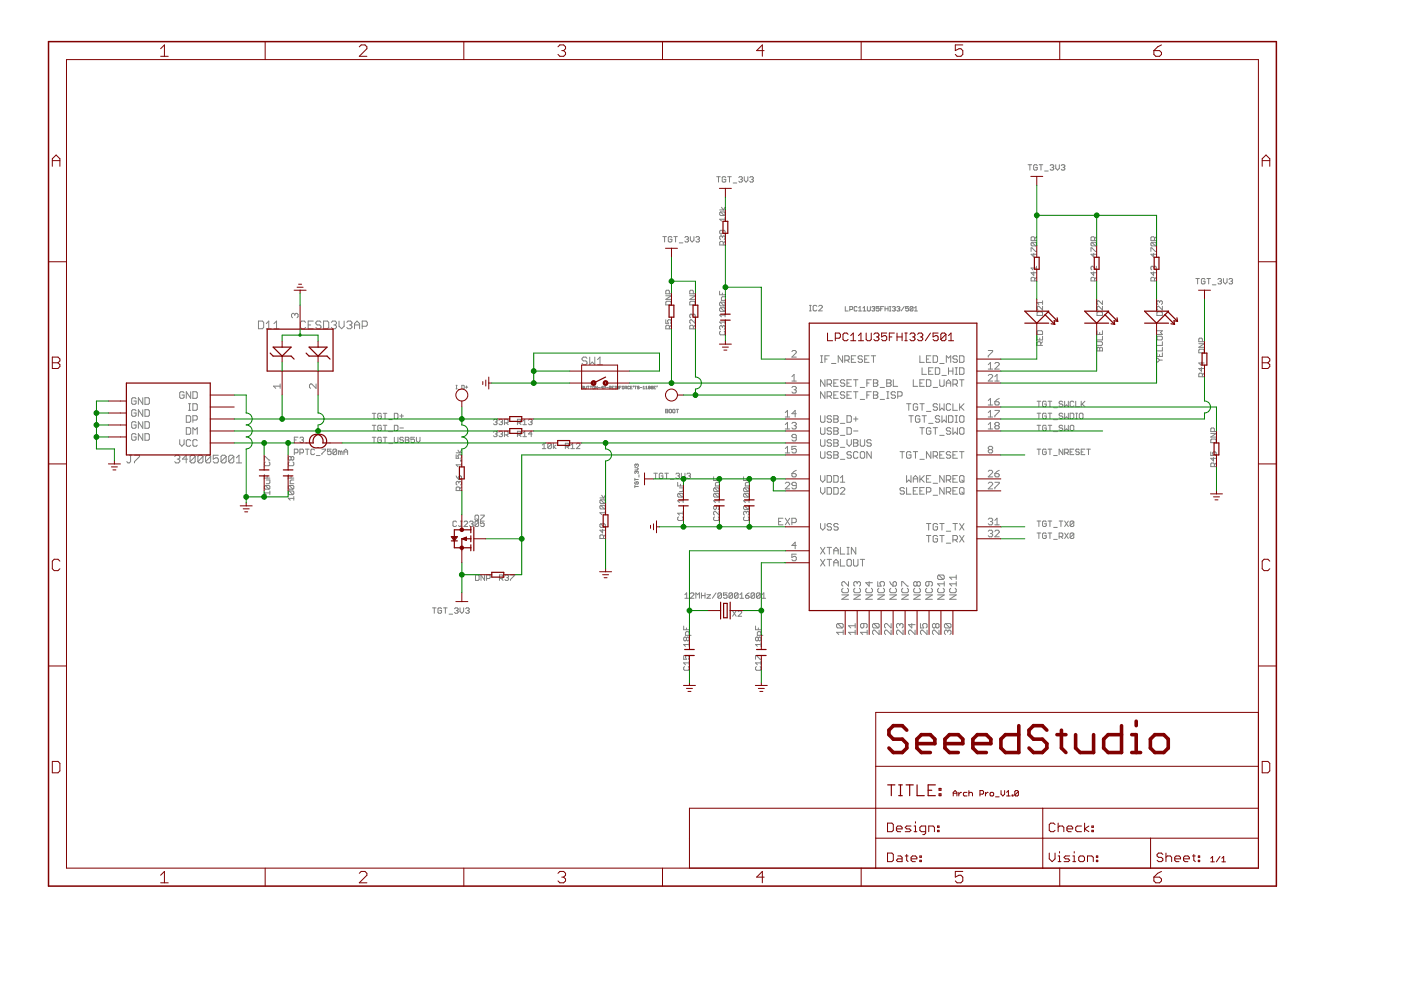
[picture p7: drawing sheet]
<svg xmlns="http://www.w3.org/2000/svg" width="297mm" height="210mm" viewBox="0 0 297 210" stroke-linecap="round" stroke-linejoin="round" font-family="sans-serif">
<g fill="none" stroke="#808080" stroke-width=".21">
<path d="M152 37.5h.7M152.3 37.5v1.1M153.9 37.7l-.2-.2h-.4l-.2 .2v.7l.2 .2h.4l.2-.2v-.4h-.4M154.3 37.5h.7M154.7 37.5v1.1M155.4 38.8h.8M156.6 37.7l.2-.2h.4l.2 .2-.2 .3M157 38h.2M157.2 38l.2 .2-.2 .4h-.4l-.2-.2M157.8 37.5v.7l.4 .4 .4-.4v-.7M159 37.7l.2-.2h.3l.2 .2-.2 .3M159.3 38h.2"/>
<path d="M159.5 38l.2 .2-.2 .4h-.3l-.2-.2M218 34.9h.7M218.4 34.9v1.2M219.9 35.1l-.2-.2h-.3l-.2 .2v.8l.2 .2h.3l.2-.2v-.4h-.4M220.3 34.9h.8M220.7 34.9v1.2M221.5 36.3h.7M222.7 35.1l.1-.2h.4l.2 .2-.2 .4M223 35.5h.2M223.2 35.5l.2 .2-.2 .4h-.4l-.1-.2M223.8 34.9v.8l.4 .4 .4-.4v-.8M225 35.1l.2-.2h.4l.2 .2-.2 .4"/>
<path d="M225.4 35.5h.2M225.6 35.5l.2 .2-.2 .4h-.4l-.2-.2M140.5 50.2h.8M140.9 50.2v1.1M142.5 50.4l-.2-.2h-.4l-.2 .2v.7l.2 .2h.4l.2-.2v-.4h-.4M142.9 50.2h.7M143.2 50.2v1.1M144 51.5h.8M145.2 50.4l.2-.2h.4l.2 .2-.2 .3M145.6 50.7h.2M145.8 50.7l.2 .2-.2 .4h-.4l-.2-.2M146.4 50.2v.7l.3 .4 .4-.4v-.7"/>
<path d="M147.5 50.4l.2-.2h.4l.2 .2-.2 .3M147.9 50.7h.2M148.1 50.7l.2 .2-.2 .4h-.4l-.2-.2M152.6 44.5h1.1M152.8 44.9h.7l.2 .2v.4l-.2 .2M152.8 44.9l-.2 .2v.4l.2 .2h.7M152.8 44.9l.7 .8M153 43.9l.4 .6 .3-.6M153.2 48.8v.6l-.2 .2-.4-.2v-.4l.2-.2h.7l.2 .2v.4l-.2 .2M153.2 50.2l.2-.2 .3 .2v.4l-.2 .2M153.2 50.2v.2M153.2 50.2l-.2-.2-.4 .2v.4l.2 .2"/>
<path d="M153.4 51.9v-.5l-.2-.2h-.4l-.2 .2v.5h1.1M153.7 46.1v.8M153.7 46.5h-1.1l.4 .4M153.7 51.2l-.3 .4M218.6 53.3v-.7l1.2 .7M218.8 51.4l-.2 .2v.3l.2 .2h.8M218.8 51.4h.8l.2 .2v.3l-.2 .2M218.8 51.4l.8 .7M219.2 53.7v.8l-.6-.6h1.2M219.2 57.6v.8l-.6-.6h1.2M219.4 51v-.6l-.2-.2h-.4l-.2 .2v.6h1.2M219.4 59.6v-.6l-.2-.2h-.4l-.2 .2v.6h1.2"/>
<path d="M219.8 56.5v.7M219.8 50.2l-.4 .4M219.8 58.8l-.4 .4M219.8 56.8h-1.2l.4 .4M231.3 53.3v-.7l1.2 .7M231.5 51.4l-.2 .2v.3l.2 .2h.8M231.5 51.4h.8l.2 .2v.3l-.2 .2M231.5 51.4l.8 .7M231.9 53.7v.8l-.6-.6h1.2M231.9 57.6v.8l-.6-.6h1.2M232.1 51v-.6l-.2-.2h-.4l-.2 .2v.6h1.2M232.1 59.6v-.6l-.2-.2h-.4l-.2 .2v.6h1.2"/>
<path d="M232.5 56.5v.7l-.8-.7-.4 .1v.4l.2 .2M232.5 50.2l-.4 .4M232.5 58.8l-.4 .4M244 53.3v-.7l1.2 .7M244.2 51.4l-.2 .2v.3l.2 .2h.8M244.2 51.4h.8l.2 .2v.3l-.2 .2M244.2 51.4l.8 .7M244.6 53.7v.8l-.6-.6h1.2M244.6 56.6v.2M244.6 57.6v.8l-.6-.6h1.2M244.6 56.6l-.2-.1-.4 .1v.4l.2 .2M244.6 56.6l.2-.1 .4 .1v.4l-.2 .2"/>
<path d="M244.8 51v-.6l-.2-.2h-.4l-.2 .2v.6h1.2M244.8 59.6v-.6l-.2-.2h-.4l-.2 .2v.6h1.2M245.2 50.2l-.4 .4M245.2 58.8l-.4 .4M253.5 59.1h.8M253.9 59.1v1.1M255.5 59.2l-.2-.1h-.4l-.2 .1v.8l.2 .2h.4l.2-.2v-.4h-.4M255.9 59.1h.7M256.3 59.1v1.1M258.2 59.2l.2-.1h.4l.2 .1-.2 .4M258.6 59.6h.2M258.8 59.6l.2 .2-.2 .4h-.4l-.2-.2"/>
<path d="M259.4 59.1v.7l.4 .4 .4-.4v-.7M260.6 59.2l.2-.1h.3l.2 .1-.2 .4M260.9 59.6h.2M261.1 59.6l.2 .2-.2 .4h-.3l-.2-.2M54.8 68.1h.8l.3 .2v1.1l-.3 .3h-.8zM56.5 69.7h1M56.5 68.6l.5-.5v1.6M58.1 69.7h1.1M58.1 68.6l.5-.5v1.6M62.5 66.7l.2-.3 .5 .3v.4l-.2 .3M62.5 66.7l-.2-.3-.5 .3v.4l.2 .3M62.5 66.7v.2"/>
<path d="M64.8 68.3l-.3-.2h-.5l-.3 .2v1.1l.3 .3h.5l.3-.3M65.3 68.9h.6M66.4 68.1h-1.1v1.6h1.1M68.1 68.3l-.3-.2h-.6l-.2 .2v.3l.2 .3h.6l.3 .3v.2l-.3 .3h-.6l-.2-.3M68.6 68.1h.8l.3 .2v1.1l-.3 .3h-.8zM70.3 68.3l.2-.2h.6l.2 .2v.3l-.2 .3M70.8 68.9h.3M71.1 68.9l.2 .3v.2l-.2 .3h-.6l-.2-.3M71.9 68.1v1.1l.5 .5 .6-.5v-1.1M73.5 68.3l.3-.2h.5l.3 .2v.3l-.3 .3M74.1 68.9h.2M74.3 68.9l.3 .3v.2l-.3 .3h-.5l-.3-.3"/>
<path d="M75.2 68.9h1M75.2 69.7v-1.1l.5-.5 .5 .5v1.1M76.8 69.2h.8l.3-.3v-.6l-.3-.2h-.8v1.6M124.5 76l-.3-.3h-.5l-.3 .3v.2l.3 .3h.5l.3 .3v.2l-.3 .3h-.5l-.3-.3M125 75.7v1.6l.6-.5 .5 .5v-1.6M126.7 76.2l.5-.5v1.6M126.7 77.3h1M141.2 64.1l.2-.2h.7l.2 .2v.5h-1.1zM141.2 67.8v.8h.5l-.2-.4 .2-.4h.4l.2 .2v.4l-.2 .2M141.2 62.7h1.1l-1.1 .8h1.1M141.9 62.3v-.6l-.2-.2h-.3l-.2 .2v.6h1.1M141.9 69.7v-.5l-.2-.2h-.3l-.2 .2v.5h1.1"/>
<path d="M142.3 69l-.4 .3M146.2 64.1l.2-.2h.8l.2 .2v.5h-1.2zM146.2 62.7h1.2l-1.2 .8h1.2M146.8 66.8l.2-.2 .4 .2v.4l-.2 .2M146.8 66.8l-.2-.2-.4 .2v.4l.2 .2M146.8 66.8v.2M147 62.3v-.6l-.2-.2h-.4l-.2 .2v.6h1.2M147 69.7v-.5l-.2-.2h-.4l-.2 .2v.5h1.2M147.4 67.8v.8l-.8-.8-.4 .2v.4l.2 .2M147.4 69l-.4 .3M152.6 61.7v.8h1.1M152.8 64.1h.7l.2 .2v.4l-.2 .2"/>
<path d="M152.8 65.2h.7l.2 .2v.4l-.2 .2M152.8 70.2l-.2 .2v.4l.2 .2h.7l.2-.2v-.4l-.2-.2M152.8 65.2l-.2 .2v.4l.2 .2h.7M152.8 64.1l-.2 .2v.4l.2 .2h.7M152.8 65.2l.7 .8M152.8 64.1l.7 .8M153.2 69.3l.2-.3 .3 .3v.3l-.2 .2M153.2 69.3l-.2-.3-.4 .3v.3l.2 .2M153.2 62.1v.4M153.2 69.3v.1M153.7 66.8h-1.1l.4 .4M153.7 66.4v.8"/>
<path d="M153.7 67.9v.8M153.7 62.9h-.5l-.2 .2v.6h.7M153.7 68.3h-1.1l.4 .4M167.9 74.5l.2-.2h.5l.2 .2v.3l-.9 .9h.9M167.9 79.9l.5-.5v1.4M171.6 65.9h.4M171.6 64.7h.4M171.8 64.7v1.2M173.2 64.9l-.2-.2h-.4l-.2 .2v.8l.2 .2h.4l.2-.2M173.6 64.9l.2-.2h.4l.1 .2v.3l-.7 .7h.7M174 76.8h.4M174 75.4h.4"/>
<path d="M174.2 75.4v1.4M174.9 76.1h.5M175.8 75.4h-.9v1.4M176.3 77.1h.9M178.6 75.4v1.4l-.9-1.4v1.4M179.1 76.4h.7l.2-.3v-.4l-.2-.3h-.7v1.4M179.2 65v.9h.7M179.6 76.4l.4 .4M180.2 65.6h.4l.2-.4-.2-.2h-.4v.9M180.5 76.1h.5M181.4 75.4h-.9v1.4h.9M181.7 65.2l-.1-.2-.5 .2v.6l.2 .1 .4-.1"/>
<path d="M182 65.9h.7M182 65.3l.4-.3v.9M182.9 75.7l-.3-.3h-.4l-.3 .5 .3 .2h.4l.3 .5-.3 .2h-.4l-.3-.2M183 65.9h.6M183 65.3l.3-.3v.9M183.3 76.1h.5M183.9 65v.8l.2 .1 .4-.1v-.8M184.3 75.4h-1v1.4h1M184.7 75.4h1M184.8 65.2l.5-.2 .2 .2-.2 .3M185.1 65.5h.2M185.2 75.4v1.4"/>
<path d="M185.3 65.5l.2 .1-.2 .3-.5-.1M186.4 65h-.6v.5l.4-.2 .2 .5-.2 .1-.4-.1M186.7 65.5h.3M187.3 65h-.6v.9M187.6 65.5h.7M187.6 65v.9M188.3 65v.9M188.6 65.9h.3M188.6 65h.3M188.7 65v.9M189.2 65.2l.5-.2 .1 .2-.1 .3M189.5 65.5h.2"/>
<path d="M189.7 65.5l.1 .1-.1 .3-.5-.1M190.1 65.2l.5-.2 .2 .2-.2 .3M190.5 65.5h.1M190.6 65.5l.2 .1-.2 .3-.5-.1M191.7 65l-.6 .9M192.6 65h-.6v.5l.3-.2 .3 .2-.1 .4-.5-.1M193.6 65.2v.6l-.2 .1-.4-.1M193.6 65.2l-.2-.2-.4 .2v.6M193.6 65.2l-.6 .6M193.9 65.9h.6M193.9 65.3l.3-.3v.9M195 75.4v1.4h1"/>
<path d="M195.5 78v1.4h.9M196.4 76.1h.5M196.9 78.7h.5M197.4 75.4h-1v1.4h1M197.8 78h-.9v1.4h.9M197.8 75.4h.7l.3 .3v.9l-.3 .2h-.7zM198.3 78h.7l.2 .2v.9l-.2 .3h-.7zM199.2 77.1h1M199.7 79.6h.9M200.6 76.8v-1.4l.5 .5 .5-.5v1.4M201.1 78.7h.9M201.1 78v1.4"/>
<path d="M202 78v1.4M202.5 79.4h.5M202.5 78h.5M202.8 78v1.4M203 75.7l-.2-.3h-.5l-.3 .3v.2l.3 .2h.5l.2 .3-.2 .4h-.5l-.3-.2M203.5 75.4h.7l.2 .3v.9l-.2 .2h-.7zM203.5 78h.7l.2 .2v.9l-.2 .3h-.7zM209.5 74.3h1v.2l-1 1v.2M209.5 79.6l.3-.2h.4l.3 .2v.3l-1 .9h1M209.5 77.3l.5-.4v1.4M209.5 78.3h1M210.9 77.1l.3-.2h.4l.3 .2v.2l-1 1h1"/>
<path d="M210.9 79.9l.5-.5v1.4M219.9 71.3v.8h1.1v-.8M220.1 66.1h.8l.1 .2v.6h-1.1v-.6zM220.1 70.1h.8l.1 .2v.6h-1.1v-.6zM220.5 71.7v.4M220.7 73.2v-.5l-.2-.2h-.4l-.2 .2v.5h1.1M221 64.9v.8l-.7-.8-.4 .2v.4l.2 .2M221 72.5l-.3 .4M221 63.8v.8M221 64.2h-1.1l.4 .4M232.6 73.8l.2-.2 .4 .2 .4-.2 .1 .2v.6h-1.1zM232.6 72.5h1l.1 .2v.3l-.1 .2h-1"/>
<path d="M232.6 70.1v.8h1.1v-.8M232.8 66.1h.8l.1 .2v.6h-1.1v-.6zM233.2 70.5v.4M233.2 73.8v.6M233.7 71.3v.8h-1.1M233.7 63.8v.8l-.7-.8-.4 .2v.3l.2 .3M233.7 64.9v.8l-.7-.8-.4 .2v.4l.2 .2M245.3 71.5l.2-.2h.8l.1 .2v.4l-.1 .2h-.8l-.2-.2zM245.3 70.1h1.1l-.3 .4 .3 .4h-1.1M245.3 76l.6 .3M245.3 74.8v.8h1.1v-.8M245.5 66.1h.8l.1 .2v.6h-1.1v-.6z"/>
<path d="M245.9 76.3l-.4 .5h-.2M245.9 76.3h.5M245.9 64l-.2-.2-.4 .2v.3l.2 .3M245.9 64l.2-.2 .3 .2v.3l-.1 .3M245.9 64v.2M245.9 75.2v.4M246.4 72.5v.7h-1.1M246.4 73.6v.8h-1.1M246.4 64.9v.8l-.7-.8-.4 .2v.4l.2 .2M254.2 74.2l.2-.2h.7l.2 .2v.6h-1.1zM254.2 72.9h1.1l-1.1 .7h1.1M254.7 76.8v.7l-.5-.5h1.1"/>
<path d="M254.7 77.9v.8l-.5-.6h1.1M254.9 72.5v-.6l-.2-.2h-.3l-.2 .2v.6h1.1M254.9 79.9v-.6l-.2-.2h-.3l-.2 .2v.6h1.1M255.3 79.1l-.4 .4M257 60.4h.8M27.4 96.5h.6M27.7 96.5v1.4l-.3 .2h-.3l-.2-.2M28.5 96.5h1.1v.3l-1.1 1.1v.2M28.9 92.2l-.3-.3h-.4l-.3 .3v.9l.3 .2h.4l.3-.2v-.5h-.5M28.9 84.6l-.3-.3h-.4l-.3 .3v.9l.3 .2h.4l.3-.2v-.5h-.5M28.9 87.1l-.3-.2h-.4l-.3 .2v.9l.3 .3h.4l.3-.3v-.4h-.5M28.9 89.6l-.3-.2h-.4l-.3 .2v1l.3 .2h.4l.3-.2v-.5h-.5"/>
<path d="M30.3 84.3v1.4l-1-1.4v1.4M30.3 86.9v1.4l-1-1.4v1.4M30.3 89.4v1.4l-1-1.4v1.4M30.3 91.9v1.4l-1-1.4v1.4M30.7 91.9h.7l.3 .3v.9l-.3 .2h-.7zM30.7 84.3h.7l.3 .3v.9l-.3 .2h-.7zM30.7 86.9h.7l.3 .2v.9l-.3 .3h-.7zM30.7 89.4h.7l.3 .2v1l-.3 .2h-.7zM37 96.8l.3-.3h.5l.3 .3v.3l-.3 .2M37.6 97.3h.2M37.8 97.3l.3 .3v.3l-.3 .2h-.5l-.3-.2M38.1 93.2v.9l.5 .5 .4-.5v-.9"/>
<path d="M39 83.3l-.2-.2h-.5l-.2 .2v.9l.2 .3h.5l.2-.3v-.4h-.4M39.5 88.1h.7l.2 .3v.9l-.2 .2h-.7zM39.5 90.7h.7l.2 .2v.9l-.2 .3h-.7zM39.8 97.3h-1.1l.8-.8v1.6M40 85.6h.4M40 87h.4M40.2 85.6v1.4M40.4 83.1v1.4l-.9-1.4v1.4M40.4 93.5l-.2-.3h-.5l-.2 .3v.9l.2 .2h.5l.2-.2M40.9 89.1h.7l.2-.3v-.4l-.2-.3h-.7v1.4M40.9 85.6h.7l.2 .2v1l-.2 .2h-.7zM40.9 83.1h.7l.2 .2v.9l-.2 .3h-.7z"/>
<path d="M40.9 92.1v-1.4l.5 .4 .4-.4v1.4M41.4 96.8l-.3-.3h-.5l-.3 .3v1.1M41.4 96.8v1.1l-.3 .2h-.5l-.3-.2M41.4 96.8l-1.1 1.1M41.8 93.5l-.2-.3h-.5l-.2 .3v.9l.2 .2h.5l.2-.2M43 96.8l-.2-.3h-.6l-.2 .3v1.1M43 96.8v1.1l-.2 .2h-.6l-.2-.2M43 96.8l-1 1.1M44.7 96.8l-.3-.3h-.5l-.3 .3v1.1M44.7 96.8v1.1l-.3 .2h-.5l-.3-.2M44.7 96.8l-1.1 1.1M46.3 96.5h-1.1v.8l.8-.2 .3 .2v.6l-.3 .2h-.5l-.3-.2"/>
<path d="M47.9 96.8l-.2-.3h-.6l-.2 .3v1.1M47.9 96.8v1.1l-.2 .2h-.6l-.2-.2M47.9 96.8l-1 1.1M49.6 96.8l-.3-.3h-.5l-.3 .3v1.1M49.6 96.8v1.1l-.3 .2h-.5l-.3-.2M49.6 96.8l-1.1 1.1M50.1 98.1h1.1M50.1 97.1l.6-.6v1.6M56 97.6v-.8l1.2 .8M56.2 98l-.2 .1v.5l.2 .1h.8l.2-.1v-.5l-.2-.1M59.4 81.9h-1.4l.5 .4M59.4 81.4v.9"/>
<path d="M61.3 98l-.2 .1v.5l.2 .1h.8l.2-.1v-.5l-.2-.1M61.7 97l-.2-.2-.4 .2v.4l.2 .2 .4-.2M61.7 97l.2-.2 .4 .2v.4l-.2 .2-.4-.2M61.7 97v.4M62.4 96h.6l.2-.2v-.4l-.2-.2h-.6v1.2M62.4 93.3h.4M63.2 92.7h-.8v1.2M63.6 96h.6l.1-.2v-.4l-.1-.2h-.6v1.2M63.6 92.9l.2-.2h.4l.1 .2-.1 .4M64 93.3h.2M64.2 93.3l.1 .2-.1 .4h-.4l-.2-.2M64.7 95.2h.8"/>
<path d="M65.1 95.2v1.2M66.7 95.4l-.2-.2h-.4l-.2 .2v.8l.2 .2h.4l.2-.2M67 81.4v.9l-.9-.9h-.3l-.2 .2v.5l.2 .2M67.1 96.6h.8M68.2 95.2h.8v.2l-.8 .8v.2M70.2 95.2h-.8v.6l.4-.2 .4 .2v.4l-.2 .2h-.4l-.2-.2M71.4 95.4v.8l-.2 .2h-.4l-.2-.2M71.4 95.4l-.2-.2h-.4l-.2 .2v.8M71.4 95.4l-.8 .8M72.2 95.8l-.4-.2v.8M72.2 95.8v.6M72.2 95.8l.1-.2 .2 .2v.6"/>
<path d="M72.9 96.4v-.8l.4-.4 .4 .4v.8M72.9 95.8h.8M78.9 92.7h.8M78.9 87.6h.8M78.9 90.2h.8M79.3 87.6v1.2M79.3 90.2v1.1M79.3 92.7v1.2M80.9 92.9l-.2-.2h-.4l-.2 .2v.8l.2 .2h.4l.2-.2v-.4h-.4M80.9 90.4l-.2-.2h-.4l-.2 .2v.7l.2 .2h.4l.2-.2v-.4h-.4M80.9 87.8l-.2-.2h-.4l-.2 .2v.8l.2 .2h.4l.2-.2v-.4h-.4M81.3 92.7h.7"/>
<path d="M81.3 87.6h.7M81.3 90.2h.7M81.6 87.6v1.2M81.6 90.2v1.1M81.6 92.7v1.2M82.4 91.5h.8M82.4 94h.8M82.4 89h.8M83.6 92.7v1l.2 .2h.4l.2-.2v-1M83.6 90.2h.6l.2 .2v.7l-.2 .2h-.6zM83.6 87.6h.6l.2 .2v.8l-.2 .2h-.6zM84.8 90.7h.7"/>
<path d="M84.8 88.2h.7M85.2 87.8v.8M85.5 92.9l-.2-.2h-.3l-.2 .2 .2 .4h.3l.2 .2-.2 .4h-.3l-.2-.2M85.9 92.7h.6l.2 .2-.2 .4 .2 .4-.2 .2h-.6zM85.9 93.3h.6M87.9 92.7h-.8v.6l.4-.2 .4 .2v.4l-.2 .2h-.4l-.2-.2M88.3 92.7v.8l.4 .4 .3-.4v-.8M96.7 82.4h.2M96.7 81.7h.2M96.7 96.4v.8h.6l-.2-.4 .2-.4h.4l.2 .2v.4l-.2 .2M96.7 96h1.2M96.8 81.7v.7"/>
<path d="M97.1 95.4l.4 .6 .4-.6M97.2 82.6h.5M97.7 97.6h.2v.1h-.2zM97.9 98.6h-1.2l.4 .3M97.9 98.2v.7M97.9 81.7l.5 .1-.1 .6h-.4zM98.7 82.1h.5M98.9 81.8v.5M104.6 89.1l.2-.2h.4l.2 .2-.2 .4M104.6 91.6l.2-.2h.4l.2 .2-.2 .4M105 89.5h.2M105 92h.2"/>
<path d="M105.2 89.5l.2 .2-.2 .3h-.4l-.2-.1M105.2 92l.2 .2-.2 .4h-.4l-.2-.2M105.8 89.1l.2-.2h.4l.2 .2-.2 .4M105.8 91.6l.2-.2h.4l.2 .2-.2 .4M106.2 89.5h.2M106.2 92h.2M106.4 89.5l.2 .2-.2 .3h-.4l-.2-.1M106.4 92l.2 .2-.2 .4h-.4l-.2-.2M107 89.7h.5l.2-.2v-.4l-.2-.2h-.5v1.1M107 92.2h.5l.2-.2v-.4l-.2-.2h-.5v1.2M107.4 89.7l.3 .3M107.4 92.2l.3 .4"/>
<path d="M109.7 89.7h.6l.2-.2v-.4l-.2-.2h-.6v1.1M109.7 92.2h.6l.2-.2v-.4l-.2-.2h-.6v1.2M110.1 89.7l.4 .3M110.1 92.2l.4 .4M110.9 90h.7M110.9 92.6h.7M110.9 89.3l.4-.4v1.1M110.9 91.8l.4-.4v1.2M112 89.1l.2-.2h.4l.2 .2-.2 .4M112.4 89.5h.2M112.6 89.5l.2 .2-.2 .3h-.4l-.2-.1M112.8 92h-.8l.6-.6v1.2"/>
<path d="M115 94.4l.4-.4v1.1M115 95.1h.7M116.9 94.2v.7l-.2 .2h-.4l-.2-.2M116.9 94.2l-.2-.2h-.4l-.2 .2v.7M116.9 94.2l-.8 .7M117.3 94v1.1M117.9 94.4l-.6 .3 .6 .4M119.9 94.7h.5l.2-.1v-.4l-.2-.2h-.5v1.1M120.2 94.7l.4 .4M121 95.1h.8M121 94.4l.4-.4v1.1M122.2 94.2l.2-.2h.4l.2 .2v.2l-.8 .7h.8"/>
<path d="M123.3 81.9l.4 .1-.1 .4h-.3zM123.3 82.2h.3M123.9 81.9l.1 .5h.3v-.5M124.5 81.9h.4M124.7 81.9v.5M125.1 81.9h.4M125.3 81.9v.5M125.8 81.9l.3 .1-.1 .4h-.3zM126.6 81.9v.5l-.3-.5v.5M126.9 82.2h.3M127.8 82.2h-.4l.3-.3v.5M128 82.3h.3l.1-.3-.4-.1v.5"/>
<path d="M128.6 82.2h.4M129.2 82.3l.4-.1-.1-.3h-.3v.5M129.4 82.3l.2 .1M129.8 82.2h.2M130.2 81.9h-.4v.5h.4M130.4 81.9h.2M130.4 82.4h.2M130.5 81.9v.5M131.1 81.9v.5l-.4-.5v.5M131.3 82.2h.2M131.7 81.9h-.4v.5M132 81.9l.3 .1-.1 .4h-.3z"/>
<path d="M132.5 82.3h.3l.1-.3-.4-.1v.5M132.7 82.3l.2 .1M133.5 82h-.4v.4h.4M133.7 82.2h.2M134 81.9h-.3v.5h.3M134.4 81.8l-.1 .3M134.6 81.9h.3M134.6 99.2h.5l.2 .2-.2 .3h-.5M134.7 81.9v.5M135 98.5l-.1-.1-.3 .1 .1 .4M135 98.5l.1-.1 .2 .1-.1 .4M135 98.5v.2"/>
<path d="M135.5 82h-.4l.4 .3-.1 .1h-.3M135.7 82.2h.4M136.3 82.4h.4M136.3 82.1l.2-.2v.5M136.9 82.4h.4M136.9 82.1l.2-.2v.5M137.6 82.2v.2h.3l-.1-.2M137.6 82.2v-.3l.3 .1-.1 .2M137.6 82.2h.2M138.2 82.2v-.3l.2 .1-.1 .2M138.2 82.2v.2h.2l-.1-.2M138.2 82.2h.1"/>
<path d="M138.6 82.2h.2M139 81.9h-.4v.5h.4M139.3 81.8l-.1 .3M141.1 86.8l.5 .1-.1 .6h-.4zM141.1 87.1h.4M142 86.8l.4 .1-.2 .6-.3-.1zM142.7 86.8l.4 .1-.1 .6-.4-.1zM143.4 86.8h.5M143.6 86.8v.7M166.5 90l.5-.4v1.4M166.5 87.5l.5-.5v1.4M166.5 95.1l.5-.5v1.4"/>
<path d="M166.5 88.4h.9M166.5 91h.9M166.5 96h.9M167.9 82.2l.2-.3h.5l.2 .3-.2 .4M167.9 89.8l.2-.2h.5l.2 .2-.2 .5M167.9 80.8h.9M168.4 90.3h.2M168.4 82.6h.2M168.6 90.3l.2 .2-.2 .5h-.5l-.2-.3M168.6 82.6l.2 .3-.2 .4h-.5l-.2-.2M168.8 87.7h-.9l.7-.7v1.4M168.8 92.8h-.7l-.2-.2 .2-.5h.5l.2 .2v1l-.2 .2h-.5l-.2-.2"/>
<path d="M168.8 94.6h-.9v.7l.7-.2 .2 .2v.5l-.2 .2h-.5l-.2-.2M168.8 99.7l-.9 .7M174 95.8v1.1l.2 .3h.5l.2-.3v-1.1M174 88.1v1.2l.2 .2h.5l.2-.2v-1.2M174 90.7v1.1l.2 .3h.5l.2-.3v-1.1M174 93.2v1.2l.2 .2h.5l.2-.2v-1.2M174.9 80.5v1.4l-.9-1.4v1.4M174.9 83.1v1.4l-.9-1.4v1.4M175.4 81.4h.7l.2-.2v-.4l-.2-.3h-.7v1.4M175.4 84h.7l.2-.2v-.5l-.2-.2h-.7v1.4M175.8 84l.5 .5M175.8 81.4l.5 .5"/>
<path d="M176.3 88.4l-.2-.3h-.5l-.2 .3 .2 .4h.5l.2 .3-.2 .4h-.5l-.2-.2M176.3 96l-.2-.2h-.5l-.2 .2 .2 .5h.5l.2 .2-.2 .5h-.5l-.2-.3M176.3 90.9l-.2-.2h-.5l-.2 .2 .2 .5h.5l.2 .2-.2 .5h-.5l-.2-.3M176.3 93.5l-.2-.3h-.5l-.2 .3 .2 .4h.5l.2 .2-.2 .5h-.5l-.2-.2M176.8 90.7h.7l.2 .2-.2 .5 .2 .4-.2 .3h-.7zM176.8 95.8h.7l.2 .2-.2 .5 .2 .4-.2 .3h-.7zM176.8 88.1h.7l.2 .3-.2 .4 .2 .5-.2 .2h-.7zM176.8 93.2h.7l.2 .3-.2 .4 .2 .5-.2 .2h-.7zM176.8 88.8h.7M176.8 91.4h.7M176.8 81.2h.4M176.8 96.5h.7"/>
<path d="M176.8 83.8h.4M176.8 93.9h.7M177.7 80.5h-.9v1.4h.9M177.7 83.1h-.9v1.4h.9M178.2 97.4h.9M178.2 89.8h.9M178.2 92.3h.9M178.2 94.8h.9M179.1 83.3l-.2-.2h-.5l-.2 .2 .2 .5h.5l.2 .2-.2 .5h-.5l-.2-.3M179.1 80.8l-.2-.3h-.5l-.2 .3 .2 .4h.5l.2 .2-.2 .5h-.5l-.2-.2M179.6 90.7h.7l.2 .2v.9l-.2 .3h-.7zM179.6 88.1h.7l.2 .3v.9l-.2 .2h-.7z"/>
<path d="M179.6 93.2v.9l.4 .5 .5-.5v-.9M179.6 81.2h.4M179.6 83.8h.4M180.5 96l-.2-.2h-.5l-.2 .4 .2 .3h.5l.2 .4-.2 .3h-.5l-.2-.3M180.5 80.5h-.9v1.4h.9M180.5 83.1h-.9v1.4h.9M181 93.2h.7l.2 .3-.2 .4 .2 .5-.2 .2h-.7zM181 88.8h.9M181 91.4h.9M181 80.5h.9M181 83.1h.9M181 93.9h.7"/>
<path d="M181.4 80.5v1.4M181.4 83.1v1.4M181.4 88.4v.9M181.9 96l-.2-.2h-.5l-.2 .2v.9l.2 .3h.5l.2-.3M182.4 93.2v1.2l.2 .2h.5l.2-.2v-1.2M182.4 82.1h.9M182.4 84.7h.9M182.6 95.8h.5l.2 .2v.9l-.2 .3h-.5l-.2-.3v-.9zM183.8 81.2h.5M183.8 83.8h.5M184.7 80.5h-.9v1.4M184.7 93.5l-.2-.3h-.5l-.2 .3 .2 .4h.5l.2 .2-.2 .5h-.5l-.2-.2"/>
<path d="M184.7 83.1h-.9v1.4M184.7 95.8v1.4l-.9-1.4v1.4M185.2 80.5h.7l.2 .3-.2 .4 .2 .5-.2 .2h-.7zM185.2 83.1h.7l.2 .2-.2 .5 .2 .4-.2 .3h-.7zM185.2 81.2h.7M185.2 83.8h.7M186.6 82.1h.9M186.6 84.7h.9M188 80.5h.7l.2 .3-.2 .4 .2 .5-.2 .2h-.7zM188 81.2h.7M188 83.1h.5M188 84.5h.5"/>
<path d="M188.2 83.1v1.4M189.4 80.5v1.4h.9M189.9 83.3l-.3-.2h-.4l-.3 .4 .3 .3h.4l.3 .4-.3 .3h-.4l-.3-.3M190.3 84h.7l.3-.2v-.5l-.3-.2h-.7v1.4M190.8 95.8h.9M191.3 95.8v1.4M192.2 85.6h.9M192.7 85.6v1.4M192.7 88.1h.9M193.1 96l-.2-.2h-.5l-.2 .2v.9l.2 .3h.5l.2-.3v-.4h-.4M193.2 88.1v1.4M193.6 80.5v1.4h1"/>
<path d="M193.6 95.8h1M194.1 95.8v1.4M194.6 85.8l-.3-.2h-.4l-.3 .2v1l.3 .2h.4l.3-.2v-.5h-.5M195 88.4l-.2-.3h-.5l-.2 .3v.9l.2 .2h.5l.2-.2v-.5h-.4M195 97.4h1M195 90.7h1M195 81.2h.5M195 85.6h1M195.5 88.1h.9M195.5 85.6v1.4M195.5 90.7v1.4M196 80.5h-1v1.4h1"/>
<path d="M196 88.1v1.4M196.4 80.5h.7l.3 .3v.9l-.3 .2h-.7zM196.4 87.2h1M196.9 89.8h.9M197.4 90.9l-.3-.2h-.4l-.3 .2v.9l.3 .3h.4l.3-.3v-.4h-.5M197.4 95.8v1.4l-1-1.4v1.4M197.8 82.1h1M197.8 90.7h1M197.8 96.7h.7l.3-.2v-.5l-.3-.2h-.7v1.4M198.3 90.7v1.4M198.3 96.7l.5 .5M198.8 85.8l-.3-.2h-.4l-.3 .5 .3 .2h.4l.3 .5-.3 .2h-.4l-.3-.2"/>
<path d="M199.2 85.6v1.4l.5-.5 .5 .5v-1.4M199.2 80.5v1.2l.3 .2h.4l.3-.2v-1.2M199.2 88.4l-.2-.3h-.5l-.2 .5 .2 .2h.5l.2 .5-.2 .2h-.5l-.2-.2M199.2 92.3h1M199.2 96.5h.5M199.7 88.1v1.4l.5-.4 .4 .4v-1.4M200.2 95.8h-1v1.4h1M200.6 81.9v-.9l.5-.5 .5 .5v.9M200.6 81.2h1M201.1 88.1h.7l.2 .3v.9l-.2 .2h-.7zM201.6 96l-.3-.2h-.4l-.3 .4 .3 .3h.4l.3 .4-.3 .3h-.4l-.3-.3M201.6 90.9l-.3-.2h-.4l-.3 .4 .3 .3h.4l.3 .4-.3 .3h-.4l-.3-.3"/>
<path d="M201.6 85.8l-.3-.2h-.4l-.3 .2v1l.3 .2h.4l.3-.2M202 81.4h.8l.2-.2v-.4l-.2-.3h-.8v1.4M202 85.6v1.4h1M202 90.7v1.4l.5-.5 .5 .5v-1.4M202 96.5h.5M202.5 89.5h.5M202.5 88.1h.5M202.5 81.4l.5 .5M202.8 88.1v1.4M203 95.8h-1v1.4h1M203.5 88.4l.2-.3h.5l.2 .3v.9l-.2 .2h-.5l-.2-.2zM203.5 90.9l.2-.2h.5l.2 .2v.9l-.2 .3h-.5l-.2-.3z"/>
<path d="M203.5 85.6v1.4M203.5 80.5h.9M203.5 95.8h.9M203.7 86.3l.7 .7M203.9 80.5v1.4M203.9 95.8v1.4M204.4 85.6l-.9 .9M209.5 87.5l.5-.5v1.4M209.5 88.4h1M209.5 91h1M209.5 99.9l.3-.2h.4l.3 .2v.3l-1 .9h1M209.5 84.9l.5-.4v1.4"/>
<path d="M209.5 90l.5-.4v1.4M209.5 85.9h1M209.8 95.3l-.3 .3 .3 .4h.4l.3-.2-.3-.5M209.8 95.3l-.3-.2 .3-.5h.4l.3 .3-.3 .4M209.8 95.3h.4M210.9 85.2h.7l.3 .4-.3 .3h-.4l-.3-.3zM210.9 87h1v.2l-1 1v.2M210.9 80.8h1M211.2 90.3l-.3 .2 .3 .5h.4l.3-.3-.3-.4M211.2 90.3l-.3-.3 .3-.4h.4l.3 .2-.3 .5M211.2 90.3h.4M211.9 84.5l-1 .7"/>
<path d="M211.9 99.7l-1 .7M219.9 95.2h.8M219.9 85.1h.8M219.9 87.6h.8M219.9 90.2h.7M220.3 85.1v1.1M220.3 87.6v1.2M220.3 90.2v1.1M220.3 95.2v1.2M221.8 95.4l-.2-.2h-.4l-.2 .2v.8l.2 .2h.4l.2-.2v-.4h-.4M221.8 90.4l-.2-.2h-.3l-.2 .2v.7l.2 .2h.3l.2-.2v-.4h-.4M221.8 85.3l-.2-.2h-.4l-.2 .2v.7l.2 .2h.4l.2-.2v-.3h-.4"/>
<path d="M221.8 87.8l-.2-.2h-.4l-.2 .2v.8l.2 .2h.4l.2-.2v-.4h-.4M222.2 95.2h.8M222.2 85.1h.8M222.2 87.6h.8M222.2 90.2h.8M222.6 85.1v1.1M222.6 87.6v1.2M222.6 90.2v1.1M222.6 95.2v1.2M223.4 91.5h.8M223.4 96.6h.8M223.4 86.4h.8"/>
<path d="M223.4 89h.8M225.3 90.4l-.2-.2h-.4l-.1 .4 .1 .1h.4l.2 .4-.2 .2h-.4l-.1-.2M225.3 85.3l-.2-.2h-.4l-.1 .3 .1 .3h.4l.2 .3-.2 .2h-.4l-.1-.2M225.3 87.8l-.2-.2h-.4l-.1 .4 .1 .2h.4l.2 .4-.2 .2h-.4l-.1-.2M225.3 95.2v1.2l-.7-1.2v1.2M225.7 96h.6l.2-.2v-.4l-.2-.2h-.6v1.2M225.7 85.1v1.1l.4-.3 .4 .3v-1.1M225.7 87.6v1.2l.4-.4 .4 .4v-1.2M225.7 90.2v1.1l.4-.4 .4 .4v-1.1M226.1 96l.4 .4M226.9 95.8h.4M226.9 87.6h.6l.2 .2v.8l-.2 .2h-.6z"/>
<path d="M226.9 90.4l.2-.2h.4l.2 .2v.7l-.2 .2h-.4l-.2-.2zM227.7 95.2h-.8v1.2h.8M227.7 85.3l-.2-.2h-.4l-.2 .2v.7l.2 .2h.4l.2-.2M228.1 85.1v1.1h.7M228.1 87.6h.4M228.1 88.8h.4M228.3 87.6v1.2M228.8 95.4l-.2-.2h-.3l-.2 .2 .2 .4h.3l.2 .2-.2 .4h-.3l-.2-.2M228.8 87.8l.2-.2h.4l.2 .2v.8l-.2 .2h-.4l-.2-.2zM229.2 95.8h.4M229.2 85.1v1.1M229.4 85.7l.6 .5"/>
<path d="M230 95.2h-.8v1.2h.8M230 85.1l-.8 .8M230.4 95.2h.8M230.8 95.2v1.2M256.7 93.3l.2-.2h.8l.2 .2v.6h-1.2zM256.7 95.8v.8h.6l-.2-.4 .2-.4h.4l.2 .2v.4l-.2 .2M256.7 91.9h1.2l-1.2 .8h1.2M257.3 97v.7l-.6-.5h1.2M257.5 91.5v-.6l-.2-.2h-.4l-.2 .2v.6h1.2M257.5 98.9v-.5l-.2-.2h-.4l-.2 .2v.5h1.2M257.9 98.2l-.4 .4M56 100.6v.8h1.2"/>
<path d="M56.2 102.9h.8l.2 .2v.4l-.2 .2M56.2 102.9l-.2 .2v.4l.2 .2h.8M56.2 102.9l.8 .8M56.5 101.8h.7v.6l-.2 .2h-.5M56.6 101v.4M57.2 104.5h-1.2l.5 .4M57.2 104.1v.8M61.1 100.6v.8h1.2M61.3 102.9l-.2 .2v.4l.2 .2h.8M61.3 102.9h.8l.2 .2v.4l-.2 .2M61.3 104.1h.8l.2 .2v.4l-.2 .2M61.3 104.1l-.2 .2v.4l.2 .2h.8"/>
<path d="M61.3 104.1l.8 .8M61.3 102.9l.8 .8M61.7 101v.4M62.3 101.8h-.6l-.2 .2v.6h.8M62.3 105.7h-1.2l.4 .3M62.3 105.3v.7M96.7 100.9l.6 .8M96.8 110.7l-.2-.2h-.4l-.2 .2v.7l.2 .2h.4l.2-.2M97.3 101.1l.4-.2 .2 .2v.4l-.2 .2h-.4zM97.3 102.3l.2-.2 .4 .2v.3l-.2 .2M97.3 102.3l-.2-.2-.4 .2v.3l.2 .2M97.3 102.3v.1"/>
<path d="M97.5 104v-.6l-.2-.1h-.4l-.2 .1v.6h1.2M97.6 110.5h.4M97.8 110.5v.9l-.2 .2-.4-.2M97.9 103.3l-.4 .3M98.4 110.7l.2-.2h.4l.1 .2v.2l-.7 .7h.7M99.5 110.7l.2-.2h.4l.2 .2-.2 .4M99.9 111.1h.2M100.1 111.1l.2 .2-.2 .3h-.4l-.2-.2M100.7 109.4l.2-.2h.4l.2 .2v.8l-.2 .2h-.4l-.2-.2zM101.1 110l.4 .4M101.5 110.7l-.2-.2h-.4l-.2 .2v.7M101.5 110.7v.7l-.2 .2h-.4l-.2-.2"/>
<path d="M101.5 110.7l-.8 .7M101.9 109.2h.8l-.8 1.2M102.7 110.5h-.8v.6l.4-.2 .4 .2v.3l-.2 .2h-.4l-.2-.2M127.2 105.6h1.1M127.4 106h.7l.2 .2v.4l-.2 .1M127.4 107.1h.7l.2 .2v.4l-.2 .2M127.4 111.1h.7l.2 .2v.3l-.2 .2M127.4 107.1l-.2 .2v.4l.2 .2h.7M127.4 106l-.2 .2v.4l.2 .1h.7M127.4 111.1l-.2 .2v.3l.2 .2h.7M127.4 107.1l.7 .8M127.4 106l.7 .7"/>
<path d="M127.4 111.1l.7 .7M127.6 105l.4 .6 .3-.6M127.8 112.2v.8l-.6-.6h1.1M128 114.2v-.6l-.2-.2h-.4l-.2 .2v.6h1.1M128.3 108.7h-1.1l.4 .4M128.3 108.3v.8M128.3 113.4l-.3 .4M134.6 103.1h.7M134.6 101.4v.5M134.6 102.9v.5M134.6 101.7h.7M134.7 102.2l-.1 .1 .1 .3h.5l.1-.3-.3-.1v.2"/>
<path d="M135 100l-.1-.1-.3 .1 .1 .4M135 100l.1-.1 .2 .1-.1 .4M135 100v.2M135.5 100.7v.5M138.6 100.3h.8M139 100.3v1.2M140.5 100.5l-.1-.2h-.4l-.2 .2v.8l.2 .2h.4l.1-.2v-.4h-.3M140.9 100.3h.8M141.3 100.3v1.2M142.1 101.7h.8M143.3 100.5l.2-.2h.4l.2 .2-.2 .4M143.7 102.3v.7h1.1"/>
<path d="M143.7 100.9h.2M143.9 104.6l-.2 .2v.4l.2 .2h.8M143.9 104.6h.8l.1 .2v.4l-.1 .2M143.9 109.6l-.2 .2v.4l.2 .2h.8l.1-.2v-.4l-.1-.2M143.9 104.6l.8 .8M143.9 100.9l.2 .2-.2 .4h-.4l-.2-.2M144.1 103.4h.7v.6l-.1 .2h-.6M144.3 102.7v.3M144.5 100.3v.8l.3 .4 .4-.4v-.8M144.8 106.2h-1.1l.4 .4M144.8 105.8v.8M144.8 108.4v.8"/>
<path d="M144.8 108.8h-1.1l.4 .4M145.6 100.5l.2-.2h.4l.2 .2-.2 .4M146 100.9h.2M146.2 100.9l.2 .2-.2 .4h-.4l-.2-.2M151.3 101.1v.8h1.2M151.5 103.4h.8l.2 .2v.4l-.2 .2M151.5 104.6h.8l.2 .2v.4l-.2 .2M151.5 109.6l-.2 .2v.4l.2 .2h.8l.2-.2v-.4l-.2-.2M151.5 104.6l-.2 .2v.4l.2 .2h.8M151.5 103.4l-.2 .2v.4l.2 .2h.8M151.5 104.6l.8 .8M151.5 103.4l.8 .8"/>
<path d="M151.9 107.3v.5l-.2 .2-.4-.2v-.4l.2-.1h.8l.2 .1v.4l-.2 .2M151.9 101.5v.4M152.5 106.2h-1.2l.4 .4M152.5 105.8v.8M152.5 108.4v.8l-.8-.8-.4 .2v.4l.2 .2M152.5 102.3h-.6l-.2 .2v.5h.8M157.6 101.1v.8h1.2M157.8 104.6l-.2 .2v.4l.2 .2h.8M157.8 104.6h.8l.2 .2v.4l-.2 .2M157.8 103.4l-.2 .2v.4l.2 .2h.8M157.8 103.4h.8l.2 .2v.4l-.2 .2M157.8 107.3h.8l.2 .1v.4l-.2 .2"/>
<path d="M157.8 109.6l-.2 .2v.4l.2 .2h.8l.2-.2v-.4l-.2-.2M157.8 107.3l-.2 .1v.4l.2 .2h.8M157.8 104.6l.8 .8M157.8 103.4l.8 .8M157.8 107.3l.8 .7M158.2 108.6l.2-.2 .4 .2v.4l-.2 .2M158.2 108.6l-.2-.2-.4 .2v.4l.2 .2M158.2 101.5v.4M158.2 108.6v.2M158.8 106.2h-1.2l.4 .4M158.8 102.3h-.6l-.2 .2v.5h.8M158.8 105.8v.8"/>
<path d="M165.1 110.6h.4M166 109.9h-.9v1.4h.9M166.5 102.5l.2-.2h.5l.2 .2v.2l-.9 1h.9M166.5 109.9l.9 1.4M167.4 109.9l-.9 1.4M167.9 100.4h.7l.2 .5-.2 .2h-.5l-.2-.2zM167.9 110.8h.7l.2-.2v-.5l-.2-.2h-.7v1.4M168.8 103h-.7l-.2-.3 .2-.4h.5l.2 .2v.9l-.2 .3h-.5l-.2-.3M168.8 117.5h-.9v.7l.7-.2 .2 .2v.5l-.2 .2h-.5l-.2-.2M168.8 115.7h-.9l.7-.7v1.4M174 100.8v1l.4 .4 .5-.4v-1M174 103.4v.9l.4 .5 .5-.5v-.9"/>
<path d="M174 111v.9l.4 .5 .5-.5v-.9M174 116.1l.9 1.4M174 118.6l.9 1.4M174.9 116.1l-.9 1.4M174.9 118.6l-.9 1.4M175.4 100.8h.7l.2 .3v.9l-.2 .2h-.7zM175.4 103.4h.7l.2 .2v.9l-.2 .3h-.7zM175.4 116.1h.9M175.4 118.6h.9M175.8 116.1v1.4M175.8 118.6v1.4M176.3 111.2l-.2-.2h-.5l-.2 .2 .2 .5h.5l.2 .2-.2 .5h-.5l-.2-.2"/>
<path d="M176.8 100.8h.7l.2 .3v.9l-.2 .2h-.7zM176.8 103.4h.7l.2 .2v.9l-.2 .3h-.7zM176.8 117.5v-1l.4-.4 .5 .4v1M176.8 116.8h.9M176.8 119.3h.9M177.7 111.2l-.2-.2h-.5l-.2 .2 .2 .5h.5l.2 .2-.2 .5h-.5l-.2-.2M178.2 103.6l.2-.2h.5l.2 .2v.2l-.9 1h.9M178.2 101.3l.4-.5v1.4M178.2 102.2h.9M178.2 116.1v1.4h.9M178.2 118.6v1.4h.9M179.6 118.8l.2-.2h.5l.2 .2v1l-.2 .2h-.5l-.2-.2z"/>
<path d="M179.6 116.1h.4M179.6 117.5h.4M179.8 116.1v1.4M181 118.6v1.2l.2 .2h.5l.2-.2v-1.2M181.4 116.1v1.4l-.9-1.4v1.4M182.4 118.6h.9M182.9 118.6v1.4M191.7 103.6l-.2-.2h-.4l-.3 .4 .3 .3h.4l.2 .4-.2 .3h-.4l-.3-.3M192.2 100.8v1.4l.5-.4 .4 .4v-1.4M192.2 103.4v1.4h.9M193.6 104.1h.5M193.6 102.2v-.9l.5-.5 .5 .5v.9"/>
<path d="M193.6 101.5h1M194.6 103.4h-1v1.4h1M195 104.1h.5M195 100.8v1.4M195.3 101.5l.7 .7M196 103.4h-1v1.4h1M196 100.8l-1 1M196.4 104.3h.7l.3-.2v-.5l-.3-.2h-.7v1.4M196.4 101.5h.5M196.4 113.5h1M196.4 111h1M196.9 111v1.4"/>
<path d="M196.9 113.5v1.4M197.4 100.8h-1v1.4h1M197.8 102.5h1M197.8 105h1M198.8 111.2l-.3-.2h-.4l-.3 .2v1l.3 .2h.4l.3-.2v-.5h-.5M198.8 113.8l-.3-.3h-.4l-.3 .3v.9l.3 .2h.4l.3-.2v-.5h-.5M199.2 113.5h1M199.2 111h1M199.7 111v1.4M199.7 113.5v1.4M200.2 100.8v1.4l-1-1.4v1.4M200.2 103.4v1.4l-1-1.4v1.4"/>
<path d="M200.6 101.8h.7l.3-.3v-.4l-.3-.3h-.7v1.4M200.6 104.3h.7l.3-.2v-.5l-.3-.2h-.7v1.4M200.6 115.2h1M200.6 112.6h1M201.1 101.8l.5 .4M201.1 104.3l.5 .5M202 104.1h.5M202 114.5h.8l.2-.3v-.4l-.2-.3h-.8v1.4M202 101.5h.5M202 111h1M202.5 114.5l.5 .4M202.5 111v1.4"/>
<path d="M203 100.8h-1v1.4h1M203 103.4h-1v1.4h1M203.5 101.1l.2-.3h.5l.2 .3v.9l-.2 .2h-.5l-.2-.2zM203.5 113.5l.9 1.4M203.5 111l.9 1.4M203.7 103.4h.5l.2 .2v.9l-.2 .3h-.5l-.2-.3v-.9zM203.9 101.8l.5 .4M203.9 104.3l.5 .5M204.4 113.5l-.9 1.4M204.4 111l-.9 1.4M209.5 102.5l.3-.2h.4l.3 .2v.2l-1 1h1M209.5 110.1l.3-.2h.4l.3 .2-.3 .5"/>
<path d="M209.5 112.6l.3-.2h.4l.3 .2-.3 .5M210 113.1h.2M210 110.6h.2M210.2 110.6l.3 .2-.3 .5h-.4l-.3-.3M210.2 113.1l.3 .2-.3 .5h-.4l-.3-.2M210.9 100.4h.7l.3 .5-.3 .2h-.4l-.3-.2zM210.9 102.3h1v.2l-1 .9v.3M210.9 112.6l.3-.2h.4l.3 .2v.3l-1 .9h1M210.9 110.3l.5-.4v1.4M210.9 111.3h1M219.9 110.5h.8M219.9 113h.8"/>
<path d="M220.3 110.5v1.1M220.3 113v1.2M221.8 110.7l-.2-.2h-.4l-.2 .2v.7l.2 .2h.4l.2-.2v-.3h-.4M221.8 113.2l-.2-.2h-.4l-.2 .2v.8l.2 .2h.4l.2-.2v-.4h-.4M222.2 110.5h.8M222.2 113h.8M222.6 110.5v1.1M222.6 113v1.2M223.4 111.8h.8M223.4 114.4h.8M224.6 113.8h.5l.2-.2v-.4l-.2-.2h-.5v1.2M224.6 110.5h.7"/>
<path d="M224.9 110.5v1.1M224.9 113.8l.4 .4M225.7 110.5l.8 1.1M225.7 113l.8 1.2M226.5 110.5l-.8 1.1M226.5 113l-.8 1.2M227.7 110.7v.7l-.2 .2h-.4l-.2-.2M227.7 113.2l-.2-.2h-.4l-.2 .2v.8M227.7 113.2v.8l-.2 .2h-.4l-.2-.2M227.7 110.7l-.2-.2h-.4l-.2 .2v.7M227.7 110.7l-.8 .7M227.7 113.2l-.8 .8"/>
<path d="M91.7 128.9h.8M92.1 128.9v1.1M93.6 129.1l-.2-.2h-.4l-.1 .2v.7l.1 .2h.4l.2-.2v-.3h-.4M94 128.9h.8M94.4 128.9v1.1M95.2 130.2h.8M96.4 129.1l.2-.2h.3l.2 .2-.2 .4M96.8 129.5h.1M96.9 129.5l.2 .1-.2 .4h-.3l-.2-.2M97.5 128.9v.7l.4 .4 .4-.4v-.7M98.7 129.1l.2-.2h.4l.2 .2-.2 .4M99.1 129.5h.2"/>
<path d="M99.3 129.5l.2 .1-.2 .4h-.4l-.2-.2M100.8 121.9h.6l.2 .2v.8l-.2 .2h-.6zM102.7 121.9v1.2l-.7-1.2v1.2M103.2 122.7h.5l.2-.2v-.4l-.2-.2h-.5v1.2M105.9 122.7h.6l.2-.2v-.4l-.2-.2h-.6v1.2M106.3 122.7l.4 .4M107.1 122.1l.2-.2h.3l.2 .2-.2 .4M107.4 122.5h.2M107.6 122.5l.2 .2-.2 .4h-.3l-.2-.2M108.2 121.9h.8v.2l-.8 .8v.2M144.9 139v.8h.6l-.2-.4 .2-.4h.4l.2 .2v.4l-.2 .2M144.9 132.7v.8h1.2"/>
<path d="M145.2 126.1l.4-.4v1.2M145.2 126.9h.8M145.5 135.3l.2-.2 .4 .2v.4l-.2 .2-.4-.2M145.5 135.3l-.2-.2-.4 .2v.4l.2 .2 .4-.2M145.5 133.1v.4M145.5 135.3v.4M146.1 136.7h-1.2l.4 .3M146.1 134.7v-.6l-.2-.2h-.4l-.2 .2v.6h1.2M146.1 136.2v.8M146.4 125.9l.2-.2h.3l.2 .2v.2l-.7 .8h.7M147.5 126.9v-1.2l.4 .4 .4-.4v1.2M148.7 125.7v1.2"/>
<path d="M148.7 126.3h.8M149.5 125.7v1.2M149.9 126.1h.7l-.7 .8h.7M151.8 125.7l-.8 1.2M153 125.9v.8l-.2 .2h-.4l-.2-.2M153 125.9l-.2-.2h-.4l-.2 .2v.8M153 125.9l-.8 .8M154.2 125.7h-.8v.6l.4-.2 .4 .2v.4l-.2 .2h-.4l-.2-.2M155.3 125.9v.8l-.2 .2h-.4l-.1-.2M155.3 125.9l-.2-.2h-.4l-.1 .2v.8M155.3 125.9l-.7 .8M155.3 129.5l.8 1.2"/>
<path d="M156.1 129.5l-.8 1.2M156.5 125.9v.8l-.2 .2h-.4l-.2-.2M156.5 125.9l-.2-.2h-.4l-.2 .2v.8M156.5 125.9l-.8 .8M156.5 129.7l.2-.2h.4l.1 .2v.2l-.7 .8h.7M156.9 126.9h.7M156.9 126.1l.4-.4v1.2M158.1 126.3h.5l.2 .4-.2 .2h-.3l-.2-.2zM158.8 125.7l-.7 .6M160 125.9v.8l-.2 .2h-.4l-.2-.2M160 125.9l-.2-.2h-.4l-.2 .2v.8M160 125.9l-.8 .8"/>
<path d="M160.2 132.7v.8h1.2M160.2 139.8v-.8h.2l.8 .8h.2M160.8 135.3l-.2-.2-.4 .2v.4l.2 .2 .4-.2M160.8 135.3l.2-.2 .4 .2v.4l-.2 .2-.4-.2M160.8 133.1v.4M160.8 135.3v.4M161.2 125.9v.8l-.2 .2h-.4l-.2-.2M161.2 125.9l-.2-.2h-.4l-.2 .2v.8M161.2 125.9l-.8 .8M161.4 136.7h-1.2l.4 .3M161.4 134.7v-.6l-.2-.2h-.4l-.2 .2v.6h1.2M161.4 136.2v.8"/>
<path d="M161.6 126.9h.7M161.6 126.1l.3-.4v1.2M176.8 120v-.9l.4-.5 .5 .5v.9M177.6 132.2l-.2 .2v.5l.2 .2h.9M177.6 132.2h.9l.3 .2v.5l-.3 .2M177.6 132.2l.9 .9M178.5 126.1h1.4l-1.4 1h1.4M178.7 124.7l-.2 .3v.4l.2 .3h1l.2-.3v-.4l-.2-.3M178.8 134.1h-1.4l.4 .4M178.8 133.6v.9M179.9 123.3v1l-.9-1-.5 .2v.5l.2 .3M181 126.1h1.4l-1.4 1h1.4"/>
<path d="M181.3 124.7l-.3 .3v.4l.3 .3h.9l.2-.3v-.4l-.2-.3M181.3 134.1h-1.4l.5 .4M181.3 132.2v.9M181.3 133.6v.9M181.3 132.7h-1.4l.5 .4M181.7 123.5l-.2-.2h-.2l-.3 .2v.5l.3 .3M181.7 123.5l.3-.2 .4 .2v.5l-.2 .3M181.7 123.5v.3M183.2 132.2v.7l-.3 .2-.4-.2v-.5l.2-.2h.9l.3 .2v.5l-.3 .2M183.6 126.1h1.4l-1.4 1h1.4M183.8 124.7l-.2 .3v.4l.2 .3h.9l.3-.3v-.4l-.3-.3M183.9 133.6v.9"/>
<path d="M183.9 134.1h-1.4l.4 .4M184.3 123.3v1l-.7-.8h1.4M185.2 132.2h1l.2 .2v.5l-.2 .2M185.2 132.2l-.2 .2v.5l.2 .2h1M185.2 132.2l1 .9M186.1 126.1h1.4l-1.4 1h1.4M186.1 123.3v1h.7l-.2-.5v-.3l.2-.2h.5l.2 .2v.5l-.2 .3M186.3 124.7l-.2 .3v.4l.2 .3h1l.2-.3v-.4l-.2-.3M186.4 133.6v.9l-.9-.9-.5 .2v.5l.2 .2M188.6 126.1h1.5l-1.5 1h1.5M188.6 123.3l.7 1M188.9 124.7l-.3 .3v.4l.3 .3h.9l.3-.3v-.4l-.3-.3"/>
<path d="M188.9 132.2v.9l-.9-.9-.5 .2v.5l.3 .2M188.9 133.6v.9l-.9-.9-.5 .2v.5l.3 .2M189.3 123.5l.5-.2 .3 .2v.5l-.3 .3h-.5zM190.8 132.4v.3M190.8 132.4l-.3-.2-.4 .2v.5l.2 .2M190.8 132.4l.2-.2 .5 .2v.5l-.3 .2M191.2 126.1h1.4l-1.4 1h1.4M191.2 124.3v-1h.2l1 1h.2M191.4 124.7l-.2 .3v.4l.2 .3h1l.2-.3v-.4l-.2-.3M191.5 133.6v.9l-1-.9-.4 .2v.5l.2 .2M193.3 132.2v.9l-.7-.7h1.4M193.7 126.1h1.4l-1.4 1h1.4"/>
<path d="M194 124.7l-.3 .3v.4l.3 .3h.9l.2-.3v-.4l-.2-.3M194 133.6v.9l-.9-.9-.5 .2v.5l.2 .2M194.4 123.5l-.2-.2-.5 .2v.5l.3 .3 .4-.3M194.4 123.5l.2-.2h.3l.2 .2v.5l-.2 .3h-.3l-.2-.3M194.4 123.5v.5M195.2 132.2v.9h.7l-.3-.4 .3-.5h.4l.3 .2v.5l-.3 .2M196.3 126.1h1.4l-1.4 1h1.4M196.5 124.7l-.2 .3v.4l.2 .3h.9l.3-.3v-.4l-.3-.3M196.6 133.6v.9l-1-.9-.4 .2v.5l.2 .2M197 123.3v.7l-.3 .3-.4-.3v-.5l.2-.2h.9l.3 .2v.5l-.3 .3M198.4 132.4l-.2-.2-.5 .2v.5l.2 .2 .5-.2M198.4 132.4l.2-.2 .5 .2v.5l-.2 .2-.5-.2"/>
<path d="M198.4 132.4v.5M198.8 126.1h1.4l-1.4 1h1.4M199 121.9h1l.2 .3v.4l-.2 .3M199 124.7l-.2 .3v.4l.2 .3h1l.2-.3v-.4l-.2-.3M199 121.9l1 1M199 121.9l-.2 .3v.4l.2 .3h1M199.1 133.6v.9l-.9-.9-.5 .2v.5l.2 .2M200.2 123.3v1M200.2 123.8h-1.4l.5 .5M200.5 132.2l-.3 .2v.5l.3 .2h.9M200.5 132.2h.9l.2 .2v.5l-.2 .2M200.5 132.2l.9 .9"/>
<path d="M200.9 133.8l-.2-.2-.5 .2v.5l.3 .2M200.9 133.8l.3-.2 .4 .2v.5l-.2 .2M200.9 133.8v.3M201.3 126.1h1.4l-1.4 1h1.4M201.6 124.7l-.3 .3v.4l.3 .3h.9l.2-.3v-.4l-.2-.3M202.7 121.9v1M202.7 123.3v1M202.7 123.8h-1.4l.5 .5M202.7 122.4h-1.4l.5 .5M145.1 141.3l-.2 .2v.4l.2 .2h.8l.2-.2v-.4l-.2-.2M146.1 140.2v.7M146.1 140.5h-1.2l.4 .4"/>
<path d="M160.4 141.3l-.2 .2v.4l.2 .2h.8l.2-.2v-.4l-.2-.2M161.4 140.2v.7M161.4 140.5h-1.2l.4 .4"/>
</g>
<g fill="none" stroke="#800000" stroke-width=".21">
<path d="M14.1 12.6h252.7v171.5h-252.7zM34.1 10.3l.8-.8v2.4M34.1 11.9h1.6M56.2 8.8v3.8M76.2 9.9l.4-.4h.8l.4 .4v.4l-1.6 1.6h1.6M98.3 8.8v3.8M118.3 9.9l.4-.4h.8l.4 .4v.4l-.4 .4M119.1 10.7h.4M119.5 10.7l.4 .4v.4l-.4 .4h-.8l-.4-.4M140.5 8.8v3.8M162 10.7h-1.6l1.2-1.2v2.4M182.6 8.8v3.8"/>
<path d="M204.1 9.5h-1.6v1.2l.8-.4h.4l.4 .4v.8l-.4 .4h-.8l-.4-.4M224.7 8.8v3.8M244.6 10.7h1.3l.4 .4v.4l-.4 .4h-.9l-.4-.4zM246.3 9.5l-.9 .4-.8 .8M11.1 35.3v-1.6l.8-.8 .8 .8v1.6M11.1 34.1h1.6M152.5 39.9h2.6M153.8 39.9v1.9M218.5 37.4h2.6M219.8 37.4v1.9M267.6 34.1h1.6M267.6 35.3v-1.6l.8-.8 .8 .8v1.6"/>
<path d="M10.3 55.5h3.8M141.1 52.6h2.5M142.4 52.6v1.9M153.8 44.4v2.5M153.8 49.5v2.5M219.8 52v2.5M219.8 57.1v2.5M232.5 52v2.5M232.5 57.1v2.5M245.2 52v2.5M245.2 57.1v2.5M266.8 55.5h3.8"/>
<path d="M11.1 75.7h1.2l.4 .4v.4l-.4 .4 .4 .4v.4l-.4 .4h-1.2zM11.1 76.9h1.2M59.8 72.3v1.3M59.8 75.5v1.3M59.8 78.7v5.1M62.4 61.5h2.5M63 60.9h1.3M63.3 60.3h.6M63.6 61.5v.7M63.6 64.7v5.1M67.4 72.3v1.3M67.4 75.5v1.3"/>
<path d="M67.4 78.7v5.1M103.6 79.9v2.6M120.8 78.7h12.7M123.3 77.4h7.6v5.1h-7.6zM142.4 62.2v2.5M142.4 67.2v2.6M147.4 62.2v2.5M147.4 67.2v2.6M152.5 73h2.6M153.2 73.6h1.2M153.5 74.2h.6M153.8 63.4v3.2"/>
<path d="M153.8 67.9v3.2M153.8 72.3v.7M166.5 76.1h5.1M175.5 70.6v1.6h1M177.1 71.7h.8l.3-.3v-.5l-.3-.3h-.8v1.6M179.8 70.9l-.3-.3h-.5l-.3 .3v1.1l.3 .2h.5l.3-.2M180.4 72.2h1M180.4 71.2l.5-.6v1.6M182 72.2h1.1M182 71.2l.5-.6v1.6M183.6 70.6v1.4l.3 .2h.5l.3-.2v-1.4M185.3 70.9l.2-.3h.6l.3 .3v.3l-.3 .2"/>
<path d="M185.8 71.4h.3M186.1 71.4l.3 .3v.3l-.3 .2h-.6l-.2-.2M188 70.6h-1.1v.8l.6-.2h.2l.3 .2v.6l-.3 .2h-.5l-.3-.2M188.6 71.4h.5M189.6 70.6h-1v1.6M190.2 71.4h1.1M190.2 70.6v1.6M191.3 70.6v1.6M191.8 72.2h.6M191.8 70.6h.6M192.1 70.6v1.6M192.9 70.9l.3-.3h.5l.3 .3v.3l-.3 .2"/>
<path d="M193.5 71.4h.2M193.7 71.4l.3 .3v.3l-.3 .2h-.5l-.3-.2M194.5 70.9l.3-.3h.6l.2 .3v.3l-.2 .2M195.1 71.4h.3M195.4 71.4l.2 .3v.3l-.2 .2h-.6l-.3-.2M197.3 70.6l-1.1 1.6M198.9 70.6h-1.1v.8l.6-.2h.2l.3 .2v.6l-.3 .2h-.5l-.3-.2M200.6 70.9v1.1l-.3 .2h-.6l-.2-.2M200.6 70.9l-.3-.3h-.6l-.2 .3v1.1M200.6 70.9l-1.1 1.1M201.1 72.2h1.1M201.1 71.2l.5-.6v1.6"/>
<path d="M207.1 76.1h5.1M207.1 78.7h5.1M219.8 63.4v2.6M219.8 68.5v2.6M232.5 63.4v2.6M232.5 68.5v2.6M245.2 63.4v2.6M245.2 68.5v2.6M254.1 61.5h2.5M255.4 61.5v1.9M255.4 72.3v2.6M255.4 77.4v2.5"/>
<path d="M267.6 75.7h1.2l.4 .4v.4l-.4 .4 .4 .4v.4l-.4 .4h-1.2zM267.6 76.9h1.2M10.3 98.4h3.8M23 98.4h2.5M23 92.6h3.8M23 90.1h3.8M23 87.6h3.8M23 85h3.8M23.6 99h1.3M23.9 99.6h.7M24.3 97.7v.7M44.6 88.8h5.1"/>
<path d="M44.6 91.4h5.1M44.6 86.3h5.1M44.6 83.8h5.1M44.6 93.9h5.1M56 96.5v3.1M61.1 96.5v3.1M62.4 93.9h2.5M70 93.9h2.5M97.9 85v1.3M97.9 96.5v2.5M102.4 80.9v.6M103 80.6v1.3"/>
<path d="M103.6 81.2h.7M105.5 88.8h2.6M105.5 91.4h2.6M110.6 88.8h2.6M110.6 91.4h2.6M115.7 93.9h2.5M120.8 81.2h5.1M120.8 93.9h2.5M128.4 81.2h5.1M143.6 83.8h1.3M166.5 88.8h5.1M166.5 91.4h5.1"/>
<path d="M166.5 81.2h5.1M166.5 96.5h5.1M166.5 83.8h5.1M166.5 93.9h5.1M207.1 88.8h5.1M207.1 91.4h5.1M207.1 81.2h5.1M207.1 86.3h5.1M207.1 96.5h5.1M257.9 91.4v2.5M257.9 96.5v2.5M266.8 98.4h3.8"/>
<path d="M12.7 119l-.4-.4h-.8l-.4 .4v1.6l.4 .4h.8l.4-.4M50.9 107.3h2.6M51.6 107.9h1.2M51.9 108.5h.6M52.2 106.6v.7M56 100.9v3.2M61.1 100.9v3.2M97.9 114.2h.3M97.9 101.5v2.6M97.9 109.2v3.1M97.9 116.1v3.2M100.5 114.2h2.5"/>
<path d="M128.4 106.6v2.6M128.4 111.7v2.5M136.7 101.5h1.9M136.7 100.3v2.5M137.9 111.4v.6M138.6 111.1v1.2M139.2 110.4v2.6M139.2 111.7h.6M144.9 102.8v3.2M144.9 107.3v3.1M152.5 102.8v3.2M152.5 107.3v3.1"/>
<path d="M158.9 102.8v3.2M158.9 107.3v3.1M166.5 111.7h5.1M166.5 101.5h5.1M166.5 104.1h5.1M166.5 116.8h5.1M166.5 119.3h5.1M207.1 111.7h5.1M207.1 101.5h5.1M207.1 104.1h5.1M207.1 114.2h5.1M256.6 104.7h2.6"/>
<path d="M257.3 105.3h1.3M257.6 106h.6M257.9 104.1v.6M269.2 119l-.4-.4h-.8l-.4 .4v1.6l.4 .4h.8l.4-.4M96.6 127.6h2.6M97.9 125.6v2M101.7 121.9h2.6M106.8 121.9h2.5M127.1 121.2h2.6M127.8 121.9h1.2M128.1 122.5h.6M128.4 120.6v.6"/>
<path d="M146.2 134.5v3.2M146.2 139v3.2M150 129.5h2.8M154.8 129.5h2.8M161.4 134.5v3.2M161.4 139v3.2M179.2 129.5v5M181.7 129.5v5M184.3 129.5v5M186.8 129.5v5M189.4 129.5v5M191.9 129.5v5"/>
<path d="M194.4 129.5v5M197 129.5v5M199.5 129.5v5M202 129.5v5M10.3 141.2h3.8M144.9 145.3h2.5M145.5 146h1.3M145.9 146.6h.6M146.2 144.7v.6M160.1 145.3h2.6M160.8 146h1.3M161.1 146.6h.6"/>
<path d="M161.4 144.7v.6M266.8 151h-81.1v33.1M266.8 141.2h3.8M11.1 161.4h1.2l.4 .4v1.6l-.4 .5h-1.2zM185.5 171.4h-39.3v12.7M185.7 177.7h81.1M185.7 171.4h81.1M185.7 162.5h81.1M188.2 174.5h.9l.3 .3v1.2l-.3 .3h-.9zM190.1 175.7h1.2v-.3l-.3-.3h-.6l-.3 .3v.6l.3 .3h.6M193.1 175.1h-.9l-.3 .3 .3 .3h.6l.3 .3-.3 .3h-.9M193.8 176.3h.6"/>
<path d="M193.8 175.1h.3v1.2M194.1 174.2v.3M196.3 176.3h-1l-.3-.3v-.6l.3-.3h1v1.6l-.3 .3h-.4M196.9 176.3v-1.2h.9l.3 .3v.9M198.8 176h.3v.3h-.3zM198.8 175.1h.3v.3h-.3zM202.1 168.8v-.8l.4-.4 .4 .4v.8M202.1 168.2h.8M203.3 168v.8M203.9 168l-.6 .4M205 168h-.6l-.1 .2v.4l.1 .2h.6M205.4 168.2l.2-.2h.4l.2 .2v.6"/>
<path d="M205.4 167.6v1.2M207.8 168.4h.5l.2-.2v-.4l-.2-.2h-.5v1.2M208.9 168v.8M209.5 168l-.6 .4M210.1 168h.4l.2 .2v.4l-.2 .2h-.4l-.2-.2v-.4zM211.1 169h.7M212.2 167.6v.8l.4 .4 .4-.4v-.8M213.4 168.8h.8M213.4 168l.4-.4v1.2M214.6 168.6h.2v.2h-.2zM215.9 167.8v.8l-.2 .2h-.4l-.1-.2M215.9 167.8l-.2-.2h-.4l-.1 .2v.8"/>
<path d="M215.9 167.8l-.7 .8M221.1 171.4v12.7M223.7 174.8l-.3-.3h-.6l-.3 .3v1.2l.3 .3h.6l.3-.3M224.3 175.4l.3-.3h.7l.3 .3v.9M224.3 174.5v1.8M226.2 175.7h1.2v-.3l-.3-.3h-.6l-.3 .3v.6l.3 .3h.6M229.3 175.1h-.9l-.3 .3v.6l.3 .3h.9M230 174.5v1.8M230.9 175.1l-.9 .6 .9 .6M231.5 176h.3v.3h-.3zM231.5 175.1h.3v.3h-.3zM243.9 177.7v6.4"/>
<path d="M267.6 161.4h1.2l.4 .4v1.6l-.4 .5h-1.2zM34.1 185.6l.8-.8v2.4M34.1 187.2h1.6M56.2 184.1v3.8M76.2 185.2l.4-.4h.8l.4 .4v.4l-1.6 1.6h1.6M98.3 184.1v3.8M118.3 185.2l.4-.4h.8l.4 .4v.4l-.4 .4M119.1 186h.4M119.5 186l.4 .4v.4l-.4 .4h-.8l-.4-.4M140.5 184.1v3.8M162 186h-1.6l1.2-1.2v2.4M182.6 184.1v3.8"/>
<path d="M188.2 180.9h.9l.3 .3v1.2l-.3 .3h-.9zM190.4 181.5h.6l.3 .3v.9h-.9l-.3-.3 .3-.3h.9M191.9 181.5h.6M192.2 181.2v1.2l.3 .3M193.2 182.1h1.2v-.3l-.3-.3h-.6l-.3 .3v.6l.3 .3h.6M195 181.5h.3v.3h-.3zM195 182.4h.3v.3h-.3zM204.1 184.8h-1.6v1.2l.8-.4h.4l.4 .4v.8l-.4 .4h-.8l-.4-.4M222.5 180.9v1.2l.6 .6 .6-.6v-1.2M224.3 182.7h.6M224.3 181.5h.3v1.2M224.6 180.6v.3"/>
<path d="M224.7 184.1v3.8M226.8 181.5h-.9l-.3 .3 .3 .3h.6l.3 .3-.3 .3h-.9M227.5 182.7h.6M227.5 181.5h.3v1.2M227.8 180.6v.3M228.7 181.8l.3-.3h.6l.3 .3v.6l-.3 .3h-.6l-.3-.3zM230.6 182.7v-1.2h.9l.3 .3v.9M232.5 181.5h.2v.3h-.2zM232.5 182.4h.2v.3h-.2zM244.6 186h1.3l.4 .4v.4l-.4 .4h-.9l-.4-.4zM246.3 184.8l-.9 .4-.8 .8M246.5 181.2l-.3-.3h-.6l-.3 .3v.3l.3 .3h.6l.3 .3v.3l-.3 .3h-.6l-.3-.3"/>
<path d="M247.2 180.9v1.8M247.2 181.8l.3-.3h.6l.3 .3v.9M249.1 182.1h1.2v-.3l-.3-.3h-.6l-.3 .3v.6l.3 .3h.6M250.9 182.1h1.3v-.3l-.3-.3h-.7l-.3 .3v.6l.3 .3h.7M252.8 181.5h.6M253.1 181.2v1.2l.3 .3M254.1 181.5h.3v.3h-.3zM254.1 182.4h.3v.3h-.3zM256.7 182.7h.8M256.7 182l.4-.4v1.1M258.7 181.6l-.8 1.1M259.1 182.7h.7"/>
<path d="M259.1 182l.3-.4v1.1"/>
<circle cx="97.9" cy="83.8" r="1.27"/>
<circle cx="142.4" cy="83.8" r="1.27"/>
</g>
<g fill="none" stroke="#800000" stroke-width=".25">
<path d="M153.3 46.9h1v2.6h-1zM219.3 54.5h1v2.6h-1zM232 54.5h1v2.6h-1zM244.7 54.5h1v2.6h-1zM56.6 69.8h14v8.9h-14zM57.3 74.9l.6 .6h3.8l.7 .6M57.9 73.6h3.8l-1.9 1.9zM64.9 74.9l.6 .6h3.8l.7 .6M65.5 73.6h3.8l-1.9 1.9zM128.4 79.9l-2.5 1.3M141.9 64.7h1v2.5h-1zM146.9 64.7h1.1v2.5h-1.1z"/>
<path d="M152.8 67.9h2M152.8 66.6h2M171.6 68.5h35.5v61h-35.5zM217.3 68.5h5.1M217.3 66h5.1l-2.6 2.5zM221.6 66.7l2 2.1M222.2 66.1l2.1 2M222.9 68.6l.7 .2M224.1 67.4l.2 .7M224.3 68.1l-.8-.1 .1 .8M230 68.5h5.1M230 66h5.1l-2.6 2.5z"/>
<path d="M234.3 66.7l2 2.1M234.9 66.1l2.1 2M235.6 68.6l.7 .2M236.8 67.4l.2 .7M237 68.1l-.8-.1 .1 .8M242.7 68.5h5.1M242.7 66h5.1l-2.6 2.5zM247 66.7l2 2.1M247.6 66.1l2.1 2M248.3 68.6l.7 .2M249.5 67.4l.2 .7M249.7 68.1l-.8-.1 .1 .8"/>
<path d="M254.9 74.9h1v2.5h-1zM26.8 81.2h17.8v15.3h-17.8zM55 99.6h2M60.1 99.6h2M64.9 93.9h1.5a1.45 1.45 0 0 1 1.3-1.8 1.45 1.45 0 0 1 1.6 1.6 1.45 1.45 0 0 1-1.9 1.2 1.46 1.46 0 0 1-1.8-1.2 1.46 1.46 0 0 1 1.6-1.6 1.46 1.46 0 0 1 1.3 1.8h1.5M97.4 99h1v2.5h-1zM108.1 88.3h2.5v1h-2.5zM108.1 90.9h2.5v1h-2.5zM118.2 93.4h2.6v1h-2.6zM257.4 93.9h1v2.6h-1zM55 100.9h2M60.1 100.9h2"/>
<path d="M95.7 113.8h1.3l-.7 .9zM95.7 114.7h1.3M96 113.8l.3 .4M96 113.9l.3 .3M96.6 113.8l-.3 .4M96.6 113.9l-.3 .3M97.9 114.2v1.9M97.9 114.2l1 .4M98.2 114.2h1.6M98.2 114.2l.7 .4M98.9 113.9l-1 .3M98.9 113.9v.7"/>
<path d="M98.9 113.9l-.7 .3M98.9 113.9l-.5 .5M99.8 112.3h-3.5v3.8h3.5M99.8 111.7v1.3M99.8 113.6v1.3M99.8 115.5v1.3M100.5 111.7v5.1M127.9 109.2h1v2.5h-1zM143.9 107.3h2M143.9 106h2M151.5 107.3h2M151.5 106h2"/>
<path d="M157.9 107.3h2M157.9 106h2M104.3 121.3h2.5v1.1h-2.5zM145.2 139h2M145.2 137.7h2M152.8 127.7v3.5M153.4 127.9h.8v3.1h-.8zM154.8 127.7v3.5M160.4 139h2M160.4 137.7h2M188.2 166.4h1.5M189 166.4v2.3"/>
<path d="M190.5 166.4h.8M190.5 168.7h.8M190.9 166.4v2.3M192.1 166.4h1.5M192.9 166.4v2.3M194.4 166.4v2.3h1.6M196.8 167.6h.7M198.3 166.4h-1.5v2.3h1.5M199.1 168.3h.4v.4h-.4zM199.1 167.2h.4v.4h-.4z"/>
</g>
<g fill="#800000" stroke="#800000" stroke-width=".21">
<path d="M97.6 112.1a.38 .38 0 0 1 .6 0 .38 .38 0 0 1-.1 .6 .38 .38 0 0 1-.6-.4l.4-.1 .1 .1-.1 .2-.4-.2z" fill-rule="evenodd"/>
<path d="M97.6 116a.38 .38 0 0 1 .6-.1 .38 .38 0 0 1-.1 .6 .38 .38 0 0 1-.6-.4l.4-.1 .1 .1-.1 .2-.4-.2z" fill-rule="evenodd"/>
<path d="M125.5 80.8a.5 .5 0 0 1 .8 .2 .5 .5 0 0 1-.3 .7 .5 .5 0 0 1-.7-.5h.3a.26 .26 0 0 1 .4-.2 .26 .26 0 0 1 0 .4 .26 .26 0 0 1-.4-.1l-.3-.1z" fill-rule="evenodd"/>
<path d="M128.1 80.8a.5 .5 0 0 1 .7 .2 .5 .5 0 0 1-.3 .7 .5 .5 0 0 1-.6-.5h.2a.25 .25 0 0 1 .4-.2 .25 .25 0 0 1 .1 .4 .25 .25 0 0 1-.4-.1l-.3-.1z" fill-rule="evenodd"/>
</g>
<g fill="none" stroke="#800000" stroke-width=".76">
<path d="M192.3 154.8l-1-.9h-1.9l-.9 .9v1l.9 .9h1.9l1 1v.9l-1 1h-1.9l-.9-1M194.4 157.7h3.8v-1l-.9-.9h-2l-.9 .9v1.9l.9 1h2M200.3 157.7h3.8v-1l-.9-.9h-1.9l-1 .9v1.9l1 1h1.9M206.3 157.7h3.8v-1l-1-.9h-1.9l-.9 .9v1.9l.9 1h1.9M216 153.9v5.7h-2.8l-1-1v-1.9l1-.9h2.8M222 154.8l-1-.9h-1.9l-.9 .9v1l.9 .9h1.9l1 1v.9l-1 1h-1.9l-.9-1M224.1 155.8h1.9M225 154.8v3.8l1 1M228 155.8v2.8l1 1h2.9v-3.8M237.8 153.9v5.7h-2.9l-.9-1v-1.9l.9-.9h2.9M239.9 159.6h1.9M239.9 155.8h1v3.8"/>
<path d="M240.9 152.9v1M243.9 156.7l1-.9h1.8l1 .9v1.9l-1 1h-1.8l-1-1z"/>
</g>
<path d="M10.3 8.8h260.3v179.1h-260.3z" fill="none" stroke="#800000" stroke-width=".32"/>
<g fill="none" stroke="#008000" stroke-width=".21">
<path d="M219.8 39.3v12.7M142.4 54.5v7.7M142.4 59.6h5v2.6M153.8 41.8v2.6M153.8 52v11.4M219.8 59.6v3.8M219.8 45.7h25.4v6.3M232.5 45.7v6.3M232.5 59.6v3.8M245.2 59.6v3.8M59.8 72.3v-1.2h7.6v1.2M59.8 76.8v1.9"/>
<path d="M63.6 62.2v2.5M63.6 69.8v1.3M67.4 76.8v1.9M113.2 78.7h7.6M133.5 78.7h6.3v-3.8h-26.6v6.3M142.4 69.8v11.4M147.4 69.8v10.1a1.27 1.27 0 0 1 1.3 1.3 1.27 1.27 0 0 1-1.3 1.3v1.3M153.8 71.1v1.2M153.8 60.9h7.6v15.2h5.1M219.8 71.1v5h-7.6M232.5 71.1v7.6h-20.3M245.2 71.1v10.1h-33"/>
<path d="M255.4 79.9v5.1a1.27 1.27 0 0 1 1.2 1.3 1.27 1.27 0 0 1-1.2 1.3v1.2h-43.2M255.4 63.4v8.9M20.4 92.6h2.6M20.4 90.1h2.6M20.4 87.6h2.6M23 85h-2.6v10.2h3.9v2.5M49.7 83.8h2.5v3.8a1.27 1.27 0 0 1 1.3 1.2 1.27 1.27 0 0 1-1.3 1.3 1.27 1.27 0 0 1 1.3 1.3 1.27 1.27 0 0 1-1.3 1.2 1.27 1.27 0 0 1 1.3 1.3 1.27 1.27 0 0 1-1.3 1.3v11.4M49.7 88.8h55.8M49.7 91.4h55.8M49.7 93.9h12.7M56 93.9v2.6M59.8 83.8v5"/>
<path d="M61.1 93.9v2.6M67.4 83.8v3.8a1.27 1.27 0 0 1 1.3 1.2 1.27 1.27 0 0 1-1.3 1.3v1.3M72.5 93.9h43.2M97.9 86.3v3.8a1.27 1.27 0 0 1 1.3 1.3 1.27 1.27 0 0 1-1.3 1.2 1.27 1.27 0 0 1 1.3 1.3 1.27 1.27 0 0 1-1.3 1.3v1.3M104.3 81.2h16.5M113.2 88.8h53.3M113.2 91.4h53.3M123.3 93.9h43.2M128.4 93.9v1.3a1.27 1.27 0 0 1 1.3 1.3 1.27 1.27 0 0 1-1.3 1.2v8.9M133.5 81.2h33M144.9 83.8h21.6M166.5 96.5h-55.9v25.4h-1.3"/>
<path d="M212.2 86.3h45.7v5.1M212.2 96.5h5.1M212.2 91.4h21.6M257.9 99v5.1M56 104.1v1.2M61.1 104.1v1.2h-8.9M97.9 104.1v5.1M97.9 119.3v6.3M103 114.2h7.6M128.4 114.2v6.4M138.6 101.5h27.9M139.8 111.7h26.7"/>
<path d="M144.9 101.5v1.3M144.9 110.4v1.3M152.5 101.5v1.3M152.5 110.4v1.3M158.9 101.5v1.3M158.9 110.4v1.3M164 101.5v2.6h2.5M166.5 119.3h-5.1v15.2M166.5 116.8h-20.3v17.7M212.2 114.2h5.1M212.2 111.7h5.1M97.9 121.9h3.8"/>
<path d="M146.2 129.5h3.8M157.6 129.5h3.8M146.2 142.2v2.5M161.4 142.2v2.5"/>
</g>
<g fill="#008000" stroke="#008000" stroke-width=".21">
<path d="M63.4 70.9h.4v.3h-.4z" fill-rule="evenodd"/>
<circle cx="153.8" cy="60.9" r=".51"/>
<circle cx="110.6" cy="114.2" r=".51"/>
<circle cx="146.2" cy="129.5" r=".51"/>
<circle cx="161.4" cy="129.5" r=".51"/>
<circle cx="152.5" cy="111.7" r=".51"/>
<circle cx="158.9" cy="111.7" r=".51"/>
<circle cx="144.9" cy="111.7" r=".51"/>
<circle cx="113.2" cy="81.2" r=".51"/>
<circle cx="113.2" cy="78.7" r=".51"/>
<circle cx="52.2" cy="105.3" r=".51"/>
<circle cx="56" cy="105.3" r=".51"/>
<circle cx="20.4" cy="92.6" r=".51"/>
<circle cx="20.4" cy="90.1" r=".51"/>
<circle cx="20.4" cy="87.6" r=".51"/>
<circle cx="142.4" cy="81.2" r=".51"/>
<circle cx="67.4" cy="91.4" r=".51"/>
<circle cx="97.9" cy="88.8" r=".51"/>
<circle cx="59.8" cy="88.8" r=".51"/>
<circle cx="128.4" cy="93.9" r=".51"/>
<circle cx="56" cy="93.9" r=".51"/>
<circle cx="61.1" cy="93.9" r=".51"/>
<circle cx="142.4" cy="59.6" r=".51"/>
<circle cx="97.9" cy="121.9" r=".51"/>
<circle cx="219.8" cy="45.7" r=".51"/>
<circle cx="232.5" cy="45.7" r=".51"/>
<circle cx="164" cy="101.5" r=".51"/>
<circle cx="152.5" cy="101.5" r=".51"/>
<circle cx="158.9" cy="101.5" r=".51"/>
<circle cx="144.9" cy="101.5" r=".51"/>
<circle cx="147.4" cy="83.8" r=".51"/>
</g>
</svg>
